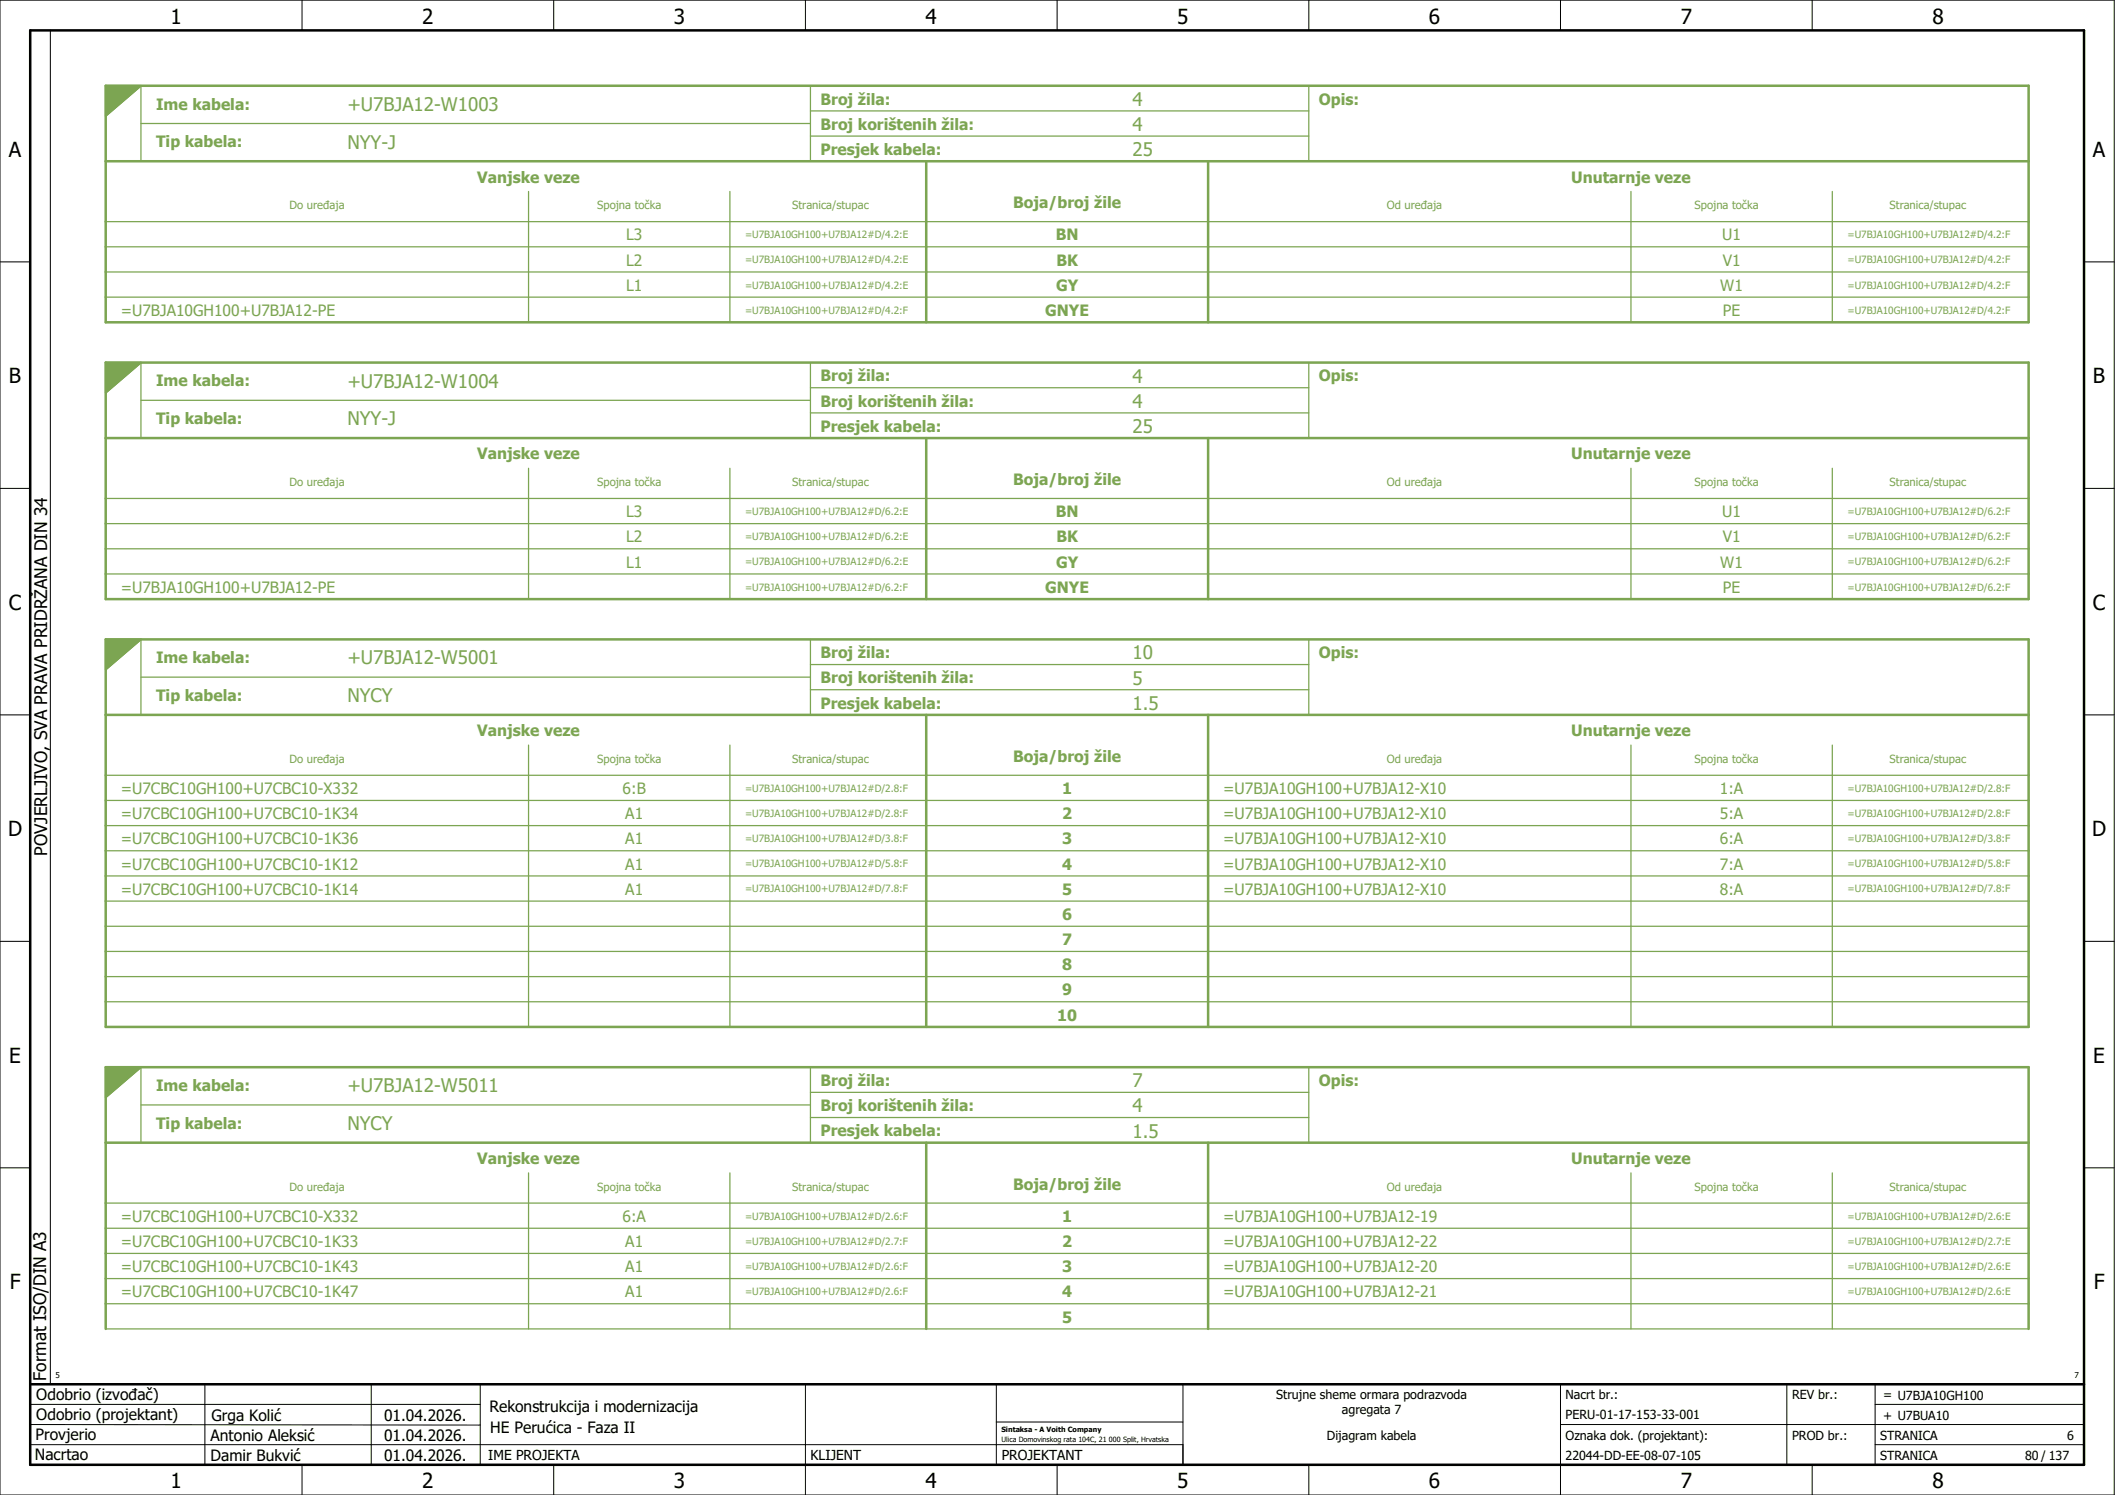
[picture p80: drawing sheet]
<svg xmlns="http://www.w3.org/2000/svg" width="420mm" height="297mm" viewBox="0 0 420 297" stroke-linecap="round" stroke-linejoin="round" font-family="sans-serif">
<defs><g id="words">
<g font-size="4.1">
<text x="33.9" y="4.7">1</text>
<text x="83.9" y="4.7">2</text>
<text x="133.9" y="4.7">3</text>
<text x="183.9" y="4.7">4</text>
<text x="233.9" y="4.7">5</text>
<text x="283.9" y="4.7">6</text>
<text x="333.9" y="4.7">7</text>
<text x="383.9" y="4.7">8</text>
<text x="1.8" y="31.2">A</text>
<text x="415.8" y="31.2">A</text>
<text x="1.8" y="76.2">B</text>
<text x="415.8" y="76.2">B</text>
<text x="1.8" y="121.2">C</text>
<text x="415.8" y="121.2">C</text>
<text x="1.6" y="166.2">D</text>
<text x="415.6" y="166.2">D</text>
<text x="1.8" y="211.2">E</text>
<text x="415.8" y="211.2">E</text>
<text x="1.9" y="256.2">F</text>
<text x="415.9" y="256.2">F</text>
<text x="33.9" y="295.7">1</text>
<text x="83.9" y="295.7">2</text>
<text x="133.9" y="295.7">3</text>
<text x="183.9" y="295.7">4</text>
<text x="233.9" y="295.7">5</text>
<text x="283.9" y="295.7">6</text>
<text x="333.9" y="295.7">7</text>
<text x="383.9" y="295.7">8</text>
</g>
<g font-size="3.7" fill="#7ca552">
<text x="69" y="22">+U7BJA12-W1003</text>
<text x="225" y="21">4</text>
<text x="69" y="29.5">NYY-J</text>
<text x="225" y="26">4</text>
<text x="225" y="31">25</text>
<text x="69" y="77">+U7BJA12-W1004</text>
<text x="225" y="76">4</text>
<text x="225" y="81">4</text>
<text x="69" y="84.5">NYY-J</text>
<text x="225" y="86">25</text>
<text x="225" y="131">10</text>
<text x="69" y="132">+U7BJA12-W5001</text>
<text x="225" y="136">5</text>
<text x="69" y="139.5">NYCY</text>
<text x="225" y="141">1.5</text>
<text x="69" y="217">+U7BJA12-W5011</text>
<text x="225" y="216">7</text>
<text x="225" y="221">4</text>
<text x="69" y="224.5">NYCY</text>
<text x="225" y="226">1.5</text>
</g>
<g font-size="3.4">
<text x="9.4" y="170" transform="rotate(-90 9.4 170)">POVJERLJIVO, SVA PRAVA PRIDRŽANA DIN 34</text>
<text x="9.2" y="274.3" transform="rotate(-90 9.2 274.3)">Format ISO/DIN A3</text>
</g>
<g font-size="3.1" fill="#7ca552">
<text x="31" y="21.8">Ime kabela:</text>
<text x="163" y="20.8">Broj žila:</text>
<text x="262" y="20.8">Opis:</text>
<text x="31" y="29.3">Tip kabela:</text>
<text x="163" y="25.8">Broj korištenih žila:</text>
<text x="163" y="30.8">Presjek kabela:</text>
<text x="94.8" y="36.3">Vanjske veze</text>
<text x="201.3" y="41.4">Boja/broj žile</text>
<text x="312.1" y="36.3">Unutarnje veze</text>
<text x="124.4" y="47.8">L3</text>
<text x="209.7" y="47.8">BN</text>
<text x="342.1" y="47.8">U1</text>
<text x="124.4" y="52.8">L2</text>
<text x="209.9" y="52.8">BK</text>
<text x="342.2" y="52.8">V1</text>
<text x="124.4" y="57.8">L1</text>
<text x="209.8" y="57.8">GY</text>
<text x="341.8" y="57.8">W1</text>
<text x="24" y="62.8">=U7BJA10GH100+U7BJA12-PE</text>
<text x="207.7" y="62.8">GNYE</text>
<text x="342.3" y="62.8">PE</text>
<text x="31" y="76.8">Ime kabela:</text>
<text x="163" y="75.8">Broj žila:</text>
<text x="262" y="75.8">Opis:</text>
<text x="163" y="80.8">Broj korištenih žila:</text>
<text x="31" y="84.3">Tip kabela:</text>
<text x="163" y="85.8">Presjek kabela:</text>
<text x="94.8" y="91.3">Vanjske veze</text>
<text x="312.1" y="91.3">Unutarnje veze</text>
<text x="201.3" y="96.4">Boja/broj žile</text>
<text x="124.4" y="102.8">L3</text>
<text x="124.4" y="107.8">L2</text>
<text x="209.7" y="102.8">BN</text>
<text x="209.9" y="107.8">BK</text>
<text x="342.1" y="102.8">U1</text>
<text x="342.2" y="107.8">V1</text>
<text x="124.4" y="112.8">L1</text>
<text x="209.8" y="112.8">GY</text>
<text x="341.8" y="112.8">W1</text>
<text x="24" y="117.8">=U7BJA10GH100+U7BJA12-PE</text>
<text x="207.7" y="117.8">GNYE</text>
<text x="342.3" y="117.8">PE</text>
<text x="31" y="131.8">Ime kabela:</text>
<text x="163" y="130.8">Broj žila:</text>
<text x="262" y="130.8">Opis:</text>
<text x="163" y="135.8">Broj korištenih žila:</text>
<text x="31" y="139.3">Tip kabela:</text>
<text x="163" y="140.8">Presjek kabela:</text>
<text x="94.8" y="146.3">Vanjske veze</text>
<text x="312.1" y="146.3">Unutarnje veze</text>
<text x="201.3" y="151.4">Boja/broj žile</text>
<text x="24" y="157.8">=U7CBC10GH100+U7CBC10-X332</text>
<text x="123.7" y="157.8">6:B</text>
<text x="211" y="157.8">1</text>
<text x="243" y="157.8">=U7BJA10GH100+U7BJA12-X10</text>
<text x="341.7" y="157.8">1:A</text>
<text x="24" y="162.8">=U7CBC10GH100+U7CBC10-1K34</text>
<text x="24" y="167.8">=U7CBC10GH100+U7CBC10-1K36</text>
<text x="124.2" y="162.8">A1</text>
<text x="124.2" y="167.8">A1</text>
<text x="211" y="162.8">2</text>
<text x="211" y="167.8">3</text>
<text x="243" y="162.8">=U7BJA10GH100+U7BJA12-X10</text>
<text x="243" y="167.8">=U7BJA10GH100+U7BJA12-X10</text>
<text x="341.7" y="162.8">5:A</text>
<text x="341.7" y="167.8">6:A</text>
<text x="24" y="172.8">=U7CBC10GH100+U7CBC10-1K12</text>
<text x="124.2" y="172.8">A1</text>
<text x="211" y="172.8">4</text>
<text x="243" y="172.8">=U7BJA10GH100+U7BJA12-X10</text>
<text x="341.7" y="172.8">7:A</text>
<text x="24" y="177.8">=U7CBC10GH100+U7CBC10-1K14</text>
<text x="124.2" y="177.8">A1</text>
<text x="211" y="177.8">5</text>
<text x="243" y="177.8">=U7BJA10GH100+U7BJA12-X10</text>
<text x="341.7" y="177.8">8:A</text>
<text x="211" y="182.8">6</text>
<text x="211" y="187.8">7</text>
<text x="211" y="192.8">8</text>
<text x="211" y="197.8">9</text>
<text x="210" y="202.8">10</text>
<text x="163" y="215.8">Broj žila:</text>
<text x="262" y="215.8">Opis:</text>
<text x="31" y="216.8">Ime kabela:</text>
<text x="163" y="220.8">Broj korištenih žila:</text>
<text x="31" y="224.3">Tip kabela:</text>
<text x="163" y="225.8">Presjek kabela:</text>
<text x="94.8" y="231.3">Vanjske veze</text>
<text x="312.1" y="231.3">Unutarnje veze</text>
<text x="201.3" y="236.4">Boja/broj žile</text>
<text x="24" y="242.8">=U7CBC10GH100+U7CBC10-X332</text>
<text x="123.7" y="242.8">6:A</text>
<text x="211" y="242.8">1</text>
<text x="243" y="242.8">=U7BJA10GH100+U7BJA12-19</text>
<text x="24" y="247.8">=U7CBC10GH100+U7CBC10-1K33</text>
<text x="124.2" y="247.8">A1</text>
<text x="211" y="247.8">2</text>
<text x="243" y="247.8">=U7BJA10GH100+U7BJA12-22</text>
<text x="24" y="252.8">=U7CBC10GH100+U7CBC10-1K43</text>
<text x="24" y="257.8">=U7CBC10GH100+U7CBC10-1K47</text>
<text x="124.2" y="252.8">A1</text>
<text x="124.2" y="257.8">A1</text>
<text x="211" y="252.8">3</text>
<text x="211" y="257.8">4</text>
<text x="243" y="252.8">=U7BJA10GH100+U7BJA12-20</text>
<text x="243" y="257.8">=U7BJA10GH100+U7BJA12-21</text>
<text x="211" y="262.8">5</text>
</g>
<g font-size="3.1">
<text x="7.2" y="278.1">Odobrio (izvođač)</text>
<text x="97.2" y="280.5">Rekonstrukcija i modernizacija</text>
<text x="7.1" y="286.1">Provjerio</text>
<text x="7.2" y="282.1">Odobrio (projektant)</text>
<text x="41.8" y="286.2">Antonio Aleksić</text>
<text x="42" y="282.3">Grga Kolić</text>
<text x="76.3" y="282.3">01.04.2026.</text>
<text x="76.3" y="286.3">01.04.2026.</text>
<text x="97.4" y="284.8">HE Perućica - Faza II</text>
<text x="6.9" y="290">Nacrtao</text>
<text x="41.8" y="290.3">Damir Bukvić</text>
<text x="76.3" y="290.3">01.04.2026.</text>
</g>
<g font-size="2.7">
<text x="97" y="290.1">IME PROJEKTA</text>
<text x="161" y="290.1">KLIJENT</text>
<text x="199" y="290.1">PROJEKTANT</text>
</g>
<g font-size="2.5">
<text x="253.5" y="278">Strujne sheme ormara podrazvoda</text>
<text x="266.6" y="281">agregata 7</text>
<text x="311" y="278">Nacrt br.:</text>
<text x="356" y="278">REV br.:</text>
<text x="374.1" y="278">= U7BJA10GH100</text>
<text x="263.6" y="286">Dijagram kabela</text>
<text x="311" y="286">Oznaka dok. (projektant):</text>
<text x="311" y="282">PERU-01-17-153-33-001</text>
<text x="356" y="286">PROD br.:</text>
<text x="373.5" y="286">STRANICA</text>
<text x="374.1" y="282.1">+ U7BUA10</text>
<text x="410.6" y="286">6</text>
<text x="311" y="290">22044-DD-EE-08-07-105</text>
<text x="373.5" y="290">STRANICA</text>
<text x="402.3" y="290">80 / 137</text>
</g>
<g font-size="2.2" fill="#7ca552">
<text x="57.5" y="41.6">Do uređaja</text>
<text x="118.6" y="41.6">Spojna točka</text>
<text x="157.4" y="41.6">Stranica/stupac</text>
<text x="275.5" y="41.6">Od uređaja</text>
<text x="336.6" y="41.6">Spojna točka</text>
<text x="375.4" y="41.6">Stranica/stupac</text>
<text x="57.5" y="96.6">Do uređaja</text>
<text x="118.6" y="96.6">Spojna točka</text>
<text x="157.4" y="96.6">Stranica/stupac</text>
<text x="275.5" y="96.6">Od uređaja</text>
<text x="336.6" y="96.6">Spojna točka</text>
<text x="375.4" y="96.6">Stranica/stupac</text>
<text x="57.5" y="151.6">Do uređaja</text>
<text x="118.6" y="151.6">Spojna točka</text>
<text x="157.4" y="151.6">Stranica/stupac</text>
<text x="275.5" y="151.6">Od uređaja</text>
<text x="336.6" y="151.6">Spojna točka</text>
<text x="375.4" y="151.6">Stranica/stupac</text>
<text x="57.5" y="236.6">Do uređaja</text>
<text x="118.6" y="236.6">Spojna točka</text>
<text x="157.4" y="236.6">Stranica/stupac</text>
<text x="275.5" y="236.6">Od uređaja</text>
<text x="336.6" y="236.6">Spojna točka</text>
<text x="375.4" y="236.6">Stranica/stupac</text>
</g>
<g font-size="2" fill="#7ca552">
<text x="148" y="47.3">=U7BJA10GH100+U7BJA12#D/4.2:E</text>
<text x="367" y="47.3">=U7BJA10GH100+U7BJA12#D/4.2:F</text>
<text x="148" y="52.3">=U7BJA10GH100+U7BJA12#D/4.2:E</text>
<text x="367" y="52.3">=U7BJA10GH100+U7BJA12#D/4.2:F</text>
<text x="148" y="57.3">=U7BJA10GH100+U7BJA12#D/4.2:E</text>
<text x="367" y="57.3">=U7BJA10GH100+U7BJA12#D/4.2:F</text>
<text x="148" y="62.3">=U7BJA10GH100+U7BJA12#D/4.2:F</text>
<text x="367" y="62.3">=U7BJA10GH100+U7BJA12#D/4.2:F</text>
<text x="148" y="102.3">=U7BJA10GH100+U7BJA12#D/6.2:E</text>
<text x="148" y="107.3">=U7BJA10GH100+U7BJA12#D/6.2:E</text>
<text x="367" y="102.3">=U7BJA10GH100+U7BJA12#D/6.2:F</text>
<text x="367" y="107.3">=U7BJA10GH100+U7BJA12#D/6.2:F</text>
<text x="148" y="112.3">=U7BJA10GH100+U7BJA12#D/6.2:E</text>
<text x="367" y="112.3">=U7BJA10GH100+U7BJA12#D/6.2:F</text>
<text x="148" y="117.3">=U7BJA10GH100+U7BJA12#D/6.2:F</text>
<text x="367" y="117.3">=U7BJA10GH100+U7BJA12#D/6.2:F</text>
<text x="148" y="157.3">=U7BJA10GH100+U7BJA12#D/2.8:F</text>
<text x="367" y="157.3">=U7BJA10GH100+U7BJA12#D/2.8:F</text>
<text x="148" y="162.3">=U7BJA10GH100+U7BJA12#D/2.8:F</text>
<text x="148" y="167.3">=U7BJA10GH100+U7BJA12#D/3.8:F</text>
<text x="367" y="162.3">=U7BJA10GH100+U7BJA12#D/2.8:F</text>
<text x="367" y="167.3">=U7BJA10GH100+U7BJA12#D/3.8:F</text>
<text x="148" y="172.3">=U7BJA10GH100+U7BJA12#D/5.8:F</text>
<text x="367" y="172.3">=U7BJA10GH100+U7BJA12#D/5.8:F</text>
<text x="148" y="177.3">=U7BJA10GH100+U7BJA12#D/7.8:F</text>
<text x="367" y="177.3">=U7BJA10GH100+U7BJA12#D/7.8:F</text>
<text x="148" y="242.3">=U7BJA10GH100+U7BJA12#D/2.6:F</text>
<text x="367" y="242.3">=U7BJA10GH100+U7BJA12#D/2.6:E</text>
<text x="148" y="247.3">=U7BJA10GH100+U7BJA12#D/2.7:F</text>
<text x="367" y="247.3">=U7BJA10GH100+U7BJA12#D/2.7:E</text>
<text x="148" y="252.3">=U7BJA10GH100+U7BJA12#D/2.6:F</text>
<text x="148" y="257.3">=U7BJA10GH100+U7BJA12#D/2.6:F</text>
<text x="367" y="252.3">=U7BJA10GH100+U7BJA12#D/2.6:E</text>
<text x="367" y="257.3">=U7BJA10GH100+U7BJA12#D/2.6:E</text>
</g>
<g font-size="1.6">
<text x="11" y="273.7">5</text>
<text x="412.1" y="273.7">7</text>
</g>
<g font-size="1.4">
<text x="198.9" y="284.4">Sintaksa - A Voith Company</text>
<text x="198.9" y="286.4">Ulica Domovinskog rata 104C, 21 000 Split, Hrvatska</text>
</g>
</g></defs>
<g fill="none" stroke="#000" stroke-width=".2">
<path d="M0 0h420v297h-420zM10 6v269M60 0v6M110 0v6M160 0v6M210 0v6M260 0v6M310 0v6M360 0v6M0 52h6M414 52h6M0 97h6"/>
<path d="M414 97h6M0 142h6M414 142h6M414 176.3v87.4M0 187h6M414 187h6M0 232h6M414 232h6M6 279h89.4M40.7 275v16M73.7 274.9v16M95.4 275.1v16"/>
<path d="M160 275v22M197.9 275.1v16M310 275v22M355 275v16M372.5 279h41.5M372.5 275v16M414 275h-179v16M6 283l89.4 .1M6 287h229M60 291v6M110 291v6M197.9 282.5h37.1"/>
<path d="M210 291v6M260 291v6M310 283h104M360 291v6M372.5 287h41.5"/>
</g>
<path d="M6 6h408v285h-408zM6 275h408" fill="none" stroke="#000" stroke-width=".5"/>
<g fill="none" stroke="#7ca552" stroke-width=".5">
<path d="M21 17h382v47h-382zM21 32h382M184 32v32M240 32v32M21 72h382v47h-382zM21 87h382M184 87v32M240 87v32M21 127h382v77h-382zM21 142h382M184 142v62M240 142v62"/>
<path d="M21 227h382M184 227v37M240 227v37M21 264v-52h382v52"/>
</g>
<g fill="none" stroke="#7ca552" stroke-width=".25">
<path d="M28 17v15M161 17v15M260 17v15M28 24.5h133M105 38v26M145 38v26M161 22h99M161 27h99M324 38v26M364 38v26M21 44h382M21 49h382"/>
<path d="M21 54h382M21 59h382M21 64h382M28 72v15M28 79.5h133M161 72v15M161 77h99M260 72v15M21 99h382M105 93v26M145 93v26M161 82h99"/>
<path d="M324 93v26M364 93v26M21 104h382M21 109h382M21 114h382M21 119h382M28 127v15M28 134.5h133M161 127v15M161 132h99M161 137h99M260 127v15"/>
<path d="M21 154h382M21 159h382M105 148v56M145 148v56M324 148v56M364 148v56M21 164h382M21 169h382M21 174h382M21 179h382M21 184h382M21 189h382"/>
<path d="M21 194h382M21 199h382M21 204h382M28 212v15M28 219.5h133M161 212v15M161 217h99M260 212v15M21 239h382M105 233v31M145 233v31M161 222h99"/>
<path d="M324 233v31M364 233v31M21 244h382M21 249h382M21 254h382M21 259h382M21 264h382"/>
</g>
<path d="M21 17h7l-7 6zM21 72h7l-7 6zM21 127h7l-7 6zM21 212h7l-7 6z" fill="none" stroke="#7ca552" stroke-width=".35"/>
<g fill="#7ca552" stroke="#7ca552" stroke-width=".2">
<path d="M21 17h7l-7 6z"/>
<path d="M21 72h7l-7 6z"/>
<path d="M21 127h7l-7 6z"/>
<path d="M21 212h7l-7 6z"/>
</g>
<use href="#words"/>
</svg>
